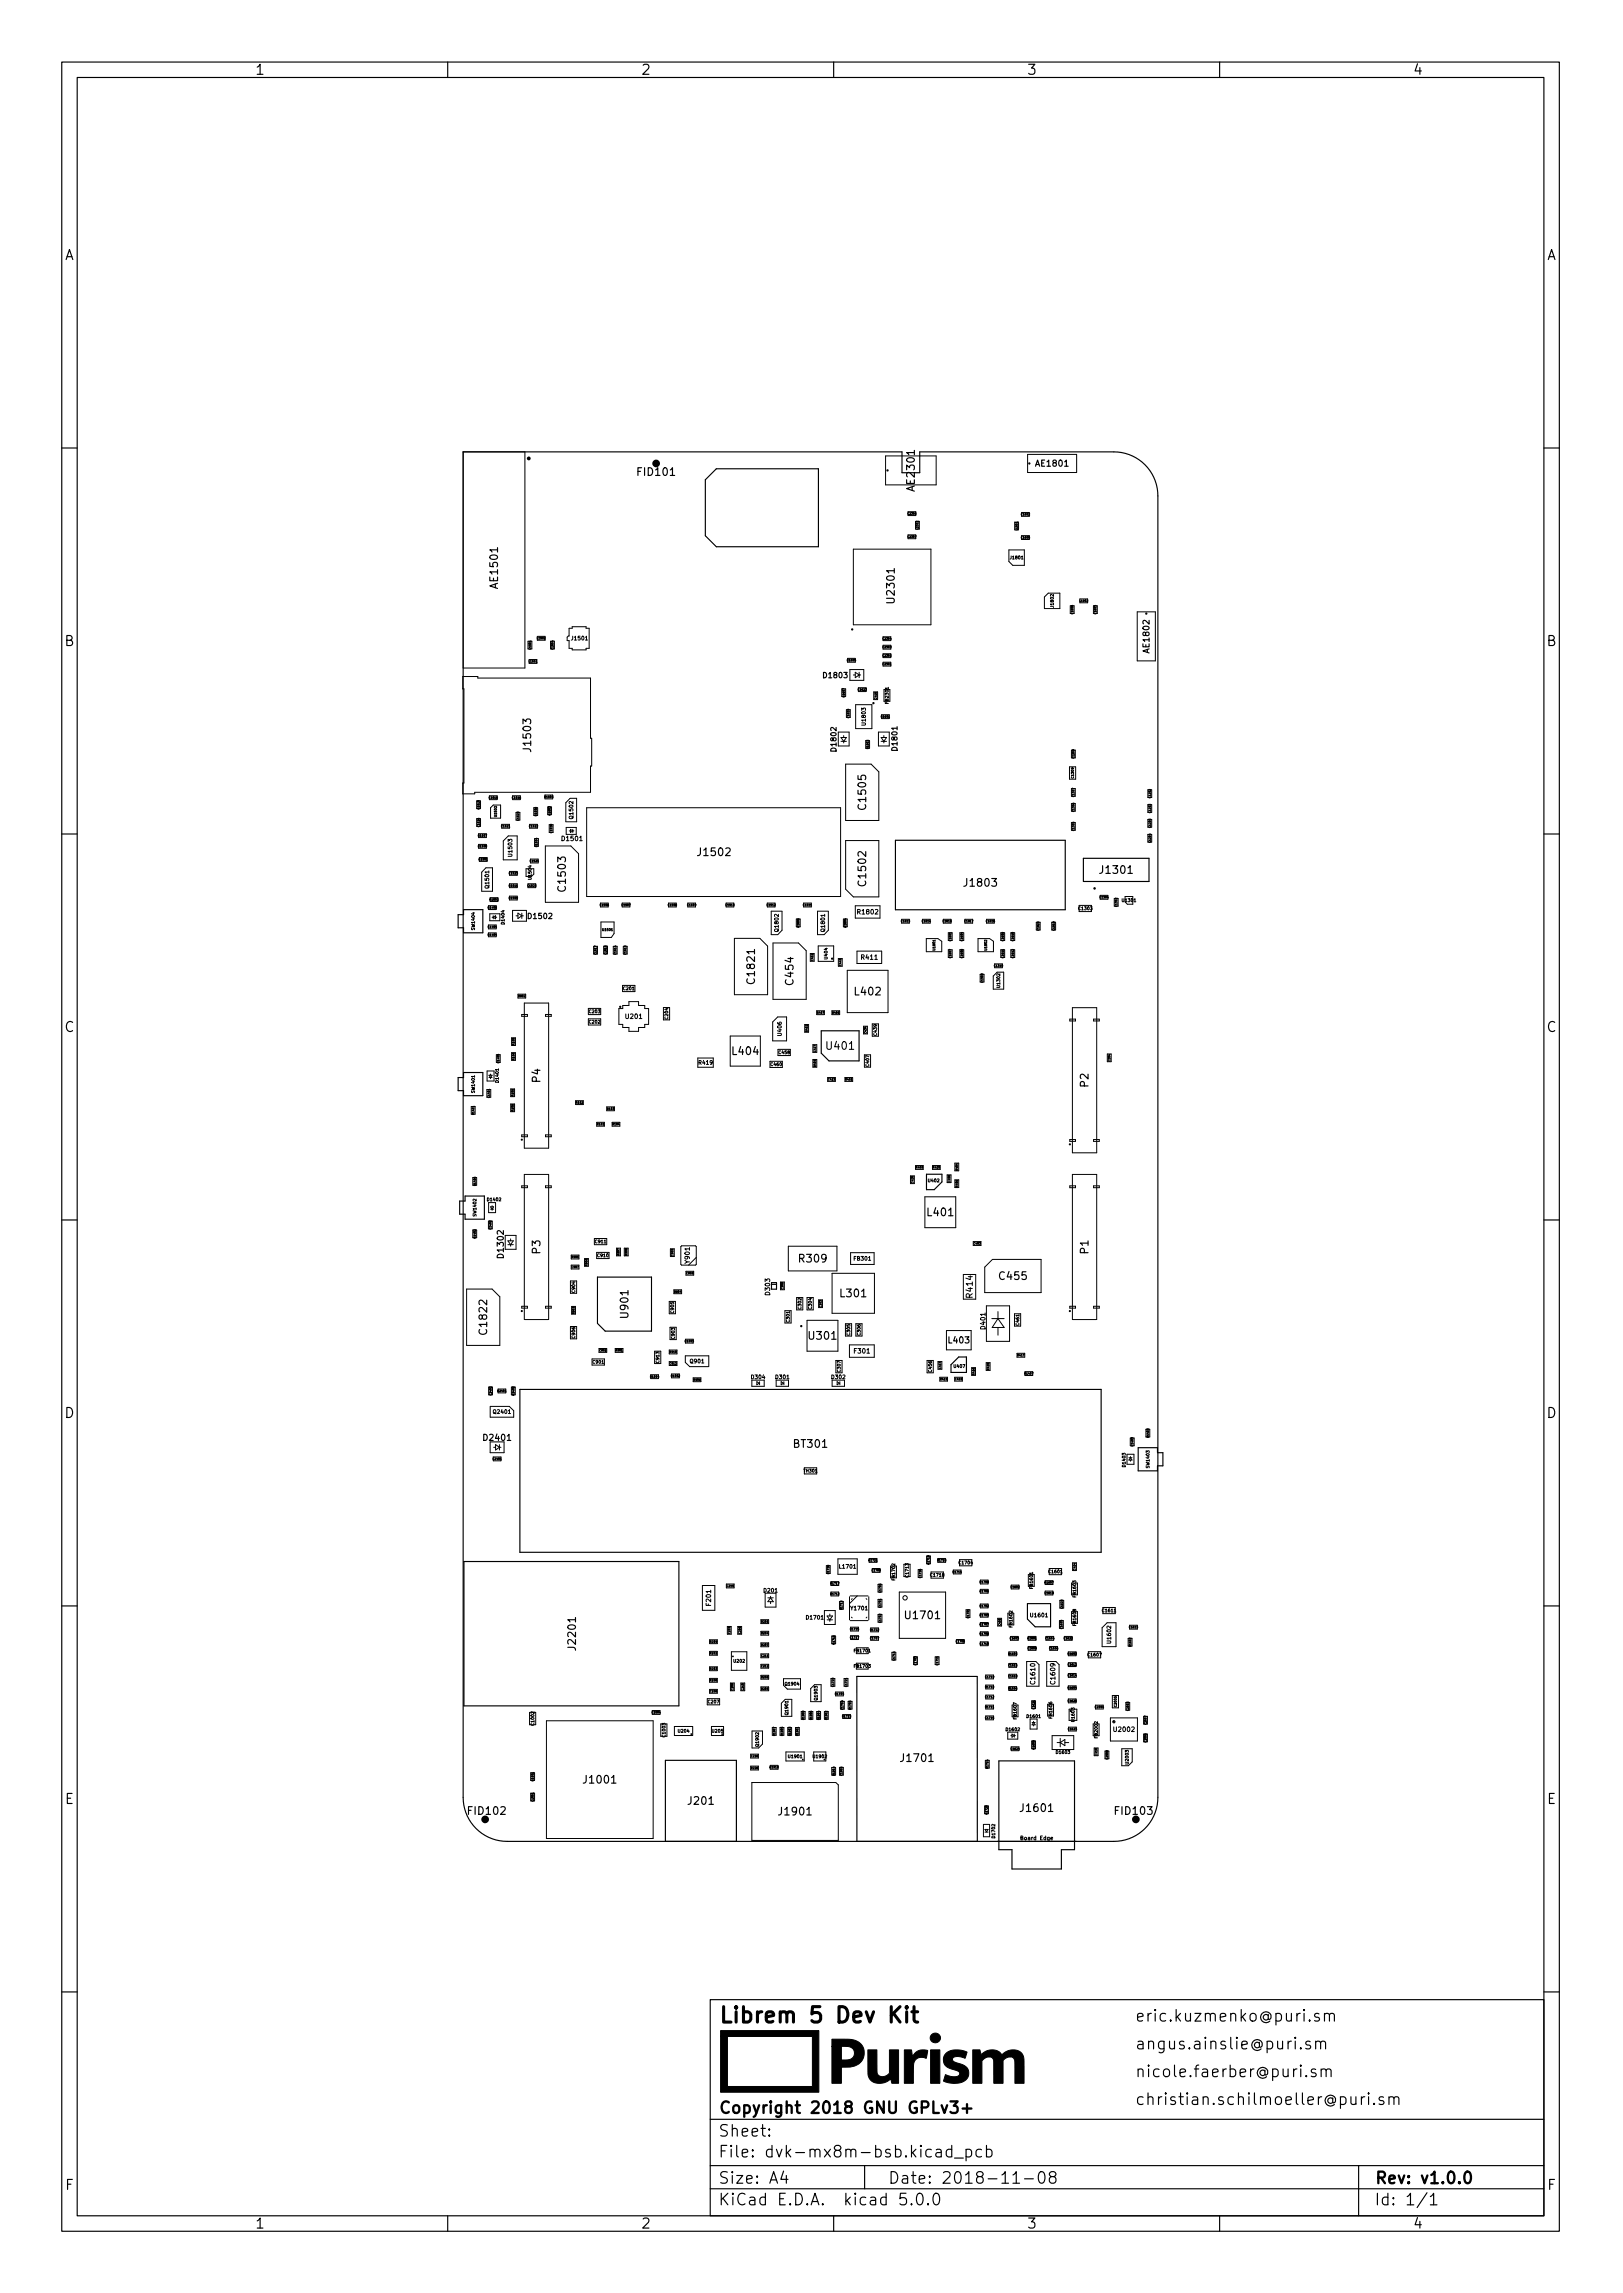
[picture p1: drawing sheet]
<svg xmlns="http://www.w3.org/2000/svg" width="210mm" height="297mm" viewBox="0 0 210 297" stroke-linecap="round" stroke-linejoin="round" font-family="sans-serif">
<defs><g id="words">
<text font-size="2.8" x="93" y="262">Librem 5 Dev Kit</text>
<g font-size="2.1">
<text x="147" y="261.9">eric.kuzmenko@puri.sm</text>
<text x="147" y="269.1">nicole.faerber@puri.sm</text>
<text x="147" y="265.5">angus.ainslie@puri.sm</text>
<text x="93" y="273.8">Copyright 2018 GNU GPLv3+</text>
<text x="147" y="272.7">christian.schilmoeller@puri.sm</text>
<text x="93" y="279.5">File: dvk-mx8m-bsb.kicad_pcb</text>
<text x="93" y="276.8">Sheet:</text>
<text x="93" y="285.7">KiCad E.D.A. kicad 5.0.0</text>
<text x="93" y="282.9">Size: A4</text>
<text x="115" y="282.9">Date: 2018-11-08</text>
<text x="178" y="282.9">Rev: v1.0.0</text>
<text x="178" y="285.7">Id: 1/1</text>
</g>
<g font-size="1.8">
<text x="33" y="9.7">1</text>
<text x="83" y="9.7">2</text>
<text x="133" y="9.7">3</text>
<text x="183" y="9.7">4</text>
<text x="8.3" y="33.7">A</text>
<text x="200.4" y="33.7">A</text>
<text x="8.3" y="83.7">B</text>
<text x="200.4" y="83.7">B</text>
<text x="8.3" y="133.7">C</text>
<text x="200.4" y="133.7">C</text>
<text x="8.3" y="183.7">D</text>
<text x="200.4" y="183.7">D</text>
<text x="8.4" y="233.7">E</text>
<text x="200.4" y="233.7">E</text>
<text x="8.4" y="283.7">F</text>
<text x="200.5" y="283.7">F</text>
<text x="33" y="288.7">1</text>
<text x="83" y="288.7">2</text>
<text x="133" y="288.7">3</text>
<text x="183" y="288.7">4</text>
</g>
<g font-size="1.4">
<text x="82.7" y="61.6">FID101</text>
<text x="118.5" y="63.5" transform="rotate(-90 118.5 63.5)">AE2301</text>
<text x="64.5" y="76.1" transform="rotate(-90 64.5 76.1)">AE1501</text>
<text x="115.9" y="77.9" transform="rotate(-90 115.9 77.9)">U2301</text>
<text x="68.8" y="97.2" transform="rotate(-90 68.8 97.2)">J1503</text>
<text x="112.2" y="104.7" transform="rotate(-90 112.2 104.7)">C1505</text>
<text x="90.6" y="110.9">J1502</text>
<text x="142.7" y="113.2">J1301</text>
<text x="73.3" y="115.3" transform="rotate(-90 73.3 115.3)">C1503</text>
<text x="112.2" y="114.6" transform="rotate(-90 112.2 114.6)">C1502</text>
<text x="125.1" y="114.9">J1803</text>
<text x="97.8" y="127.3" transform="rotate(-90 97.8 127.3)">C1821</text>
<text x="102.8" y="127.5" transform="rotate(-90 102.8 127.5)">C454</text>
<text x="110.8" y="128.9">L402</text>
<text x="95" y="136.7">L404</text>
<text x="107.2" y="136">U401</text>
<text x="70" y="140.2" transform="rotate(-90 70 140.2)">P4</text>
<text x="141" y="140.8" transform="rotate(-90 141 140.8)">P2</text>
<text x="120.2" y="157.5">L401</text>
<text x="70" y="162.4" transform="rotate(-90 70 162.4)">P3</text>
<text x="103.6" y="163.5">R309</text>
<text x="129.6" y="165.8">C455</text>
<text x="141" y="162.4" transform="rotate(-90 141 162.4)">P1</text>
<text x="63.1" y="172.7" transform="rotate(-90 63.1 172.7)">C1822</text>
<text x="81.4" y="170.6" transform="rotate(-90 81.4 170.6)">U901</text>
<text x="104.9" y="173.5">U301</text>
<text x="109" y="168">L301</text>
<text x="102.9" y="187.5">BT301</text>
<text x="117.4" y="209.7">U1701</text>
<text x="74.6" y="213.6" transform="rotate(-90 74.6 213.6)">J2201</text>
<text x="75.8" y="231">J1001</text>
<text x="89.3" y="233.8">J201</text>
<text x="116.9" y="228.2">J1701</text>
<text x="60.8" y="235.1">FID102</text>
<text x="101.1" y="235.2">J1901</text>
<text x="132.4" y="234.7">J1601</text>
<text x="144.6" y="235.1">FID103</text>
</g>
<g font-size="1.1">
<text x="134.3" y="60.4">AE1801</text>
<text x="148.9" y="84.4" transform="rotate(-90 148.9 84.4)">AE1802</text>
<text x="65.3" y="162.8" transform="rotate(-90 65.3 162.8)">D1302</text>
<text x="126" y="168" transform="rotate(-90 126 168)">R414</text>
<text x="122.9" y="174">L403</text>
<text x="62.8" y="186.6">D2401</text>
</g>
<g font-size="1">
<text x="106.8" y="87.8">D1803</text>
<text x="108.4" y="97.2" transform="rotate(-90 108.4 97.2)">D1802</text>
<text x="116.2" y="97.1" transform="rotate(-90 116.2 97.1)">D1801</text>
<text x="68.5" y="119">D1502</text>
</g>
<g font-size=".8">
<text x="72.9" y="108.9">D1501</text>
<text x="111.2" y="118.4">R1802</text>
<text x="111.6" y="124.3">R411</text>
<text x="81.1" y="132">U201</text>
<text x="89.4" y="163.6" transform="rotate(-90 89.4 163.6)">Y901</text>
<text x="99.8" y="167.7" transform="rotate(-90 99.8 167.7)">D303</text>
<text x="127.6" y="172.1" transform="rotate(-90 127.6 172.1)">D401</text>
<text x="110.7" y="175.3">F301</text>
<text x="92.1" y="207.9" transform="rotate(-90 92.1 207.9)">F201</text>
<text x="134.1" y="218.1" transform="rotate(-90 134.1 218.1)">C1610</text>
<text x="136.7" y="218.1" transform="rotate(-90 136.7 218.1)">C1609</text>
<text x="144.4" y="224.3">U2002</text>
</g>
<g font-size=".7">
<text x="74.1" y="82.9">J1501</text>
<text x="112.1" y="93.9" transform="rotate(-90 112.1 93.9)">U1803</text>
<text x="74.3" y="106" transform="rotate(-90 74.3 106)">Q1502</text>
<text x="66.3" y="110.9" transform="rotate(-90 66.3 110.9)">U1503</text>
<text x="63.3" y="115" transform="rotate(-90 63.3 115)">Q1501</text>
<text x="100.9" y="120.6" transform="rotate(-90 100.9 120.6)">Q1802</text>
<text x="106.9" y="120.6" transform="rotate(-90 106.9 120.6)">Q1801</text>
<text x="90.6" y="137.9">R419</text>
<text x="101.2" y="134.1" transform="rotate(-90 101.2 134.1)">U406</text>
<text x="110.7" y="163.3">FB301</text>
<text x="89.4" y="176.6">Q901</text>
<text x="97.4" y="178.6">D304</text>
<text x="100.5" y="178.6">D301</text>
<text x="107.8" y="178.6">D302</text>
<text x="64" y="183.1">Q2401</text>
<text x="108.8" y="203.2">L1701</text>
<text x="99" y="206.3">D201</text>
<text x="104.5" y="209.8">D1701</text>
<text x="110.3" y="208.6">Y1701</text>
<text x="133.6" y="209.5">U1601</text>
<text x="143.9" y="212.8" transform="rotate(-90 143.9 212.8)">U1602</text>
<text x="132.3" y="238.4">Board Edge</text>
</g>
<g font-size=".6">
<text x="130.9" y="72.4">J1801</text>
<text x="136.5" y="78.6" transform="rotate(-90 136.5 78.6)">J1802</text>
<text x="115.1" y="91.1" transform="rotate(-90 115.1 91.1)">FB2301</text>
<text x="68.9" y="113.9" transform="rotate(-90 68.9 113.9)">U1504</text>
<text x="65.3" y="119.7" transform="rotate(-90 65.3 119.7)">D1404</text>
<text x="139.8" y="117.9">C1303</text>
<text x="145.4" y="116.8">U1301</text>
<text x="61.5" y="120.4" transform="rotate(-90 61.5 120.4)">SW1404</text>
<text x="107.2" y="124.2" transform="rotate(-90 107.2 124.2)">U404</text>
<text x="76.4" y="131.2">C203</text>
<text x="80.8" y="128.3">C201</text>
<text x="86.5" y="132" transform="rotate(-90 86.5 132)">C204</text>
<text x="129.5" y="127.9" transform="rotate(-90 129.5 127.9)">U1302</text>
<text x="76.4" y="132.6">C202</text>
<text x="100.9" y="136.5">C458</text>
<text x="113.6" y="134.1" transform="rotate(-90 113.6 134.1)">C439</text>
<text x="61.5" y="141.5" transform="rotate(-90 61.5 141.5)">SW1401</text>
<text x="64.6" y="140.2" transform="rotate(-90 64.6 140.2)">D1401</text>
<text x="99.9" y="138.1">C460</text>
<text x="112.6" y="138.1" transform="rotate(-90 112.6 138.1)">C407</text>
<text x="63.2" y="155.6">D1402</text>
<text x="120.3" y="153.1">U402</text>
<text x="61.7" y="157.5" transform="rotate(-90 61.7 157.5)">SW1402</text>
<text x="77.1" y="161">C911</text>
<text x="74.5" y="167.4" transform="rotate(-90 74.5 167.4)">C904</text>
<text x="77.4" y="162.8">C910</text>
<text x="74.5" y="173.3" transform="rotate(-90 74.5 173.3)">C906</text>
<text x="87.3" y="170.1" transform="rotate(-90 87.3 170.1)">C905</text>
<text x="87.4" y="173.4" transform="rotate(-90 87.4 173.4)">C903</text>
<text x="102.3" y="171.3" transform="rotate(-90 102.3 171.3)">C301</text>
<text x="103.8" y="169.6" transform="rotate(-90 103.8 169.6)">C302</text>
<text x="105.1" y="169.6" transform="rotate(-90 105.1 169.6)">C304</text>
<text x="110.1" y="172.9" transform="rotate(-90 110.1 172.9)">C305</text>
<text x="111.5" y="172.9" transform="rotate(-90 111.5 172.9)">C306</text>
<text x="132" y="171.7" transform="rotate(-90 132 171.7)">C461</text>
<text x="76.8" y="176.6">C901</text>
<text x="85.4" y="176.5" transform="rotate(-90 85.4 176.5)">C913</text>
<text x="108.9" y="177.7" transform="rotate(-90 108.9 177.7)">C307</text>
<text x="120.7" y="177.7" transform="rotate(-90 120.7 177.7)">C456</text>
<text x="123.6" y="177.2">U407</text>
<text x="104.2" y="190.7">TH301</text>
<text x="145.8" y="190" transform="rotate(-90 145.8 190)">D1403</text>
<text x="148.9" y="190.1" transform="rotate(-90 148.9 190.1)">SW1403</text>
<text x="124.3" y="202.6">C1704</text>
<text x="135.9" y="203.8">C1601</text>
<text x="115.9" y="204.6" transform="rotate(-90 115.9 204.6)">FB1702</text>
<text x="117.7" y="204.3" transform="rotate(-90 117.7 204.3)">C1713</text>
<text x="120.6" y="204.2">C1718</text>
<text x="133.8" y="205.7" transform="rotate(-90 133.8 205.7)">FB1601</text>
<text x="139.4" y="206.8" transform="rotate(-90 139.4 206.8)">FB1603</text>
<text x="142.9" y="208.8">C1611</text>
<text x="95.1" y="215.4">U202</text>
<text x="110.7" y="214">FB1701</text>
<text x="131.2" y="210.7" transform="rotate(-90 131.2 210.7)">FB1602</text>
<text x="139.4" y="210.5" transform="rotate(-90 139.4 210.5)">FB1608</text>
<text x="141" y="214.6">C1607</text>
<text x="91.8" y="220.6">C207</text>
<text x="101.8" y="218.3">Q1904</text>
<text x="105.9" y="220.2" transform="rotate(-90 105.9 220.2)">Q1903</text>
<text x="110.7" y="216">FB1703</text>
<text x="69.2" y="223.4" transform="rotate(-90 69.2 223.4)">C1002</text>
<text x="86.2" y="224.9" transform="rotate(-90 86.2 224.9)">C1003</text>
<text x="87.9" y="224.4">U204</text>
<text x="92.3" y="224.4">U205</text>
<text x="98.3" y="226.2" transform="rotate(-90 98.3 226.2)">Q1902</text>
<text x="102.1" y="222.1" transform="rotate(-90 102.1 222.1)">Q1901</text>
<text x="102.2" y="227.7">U1901</text>
<text x="105.4" y="227.7">U1902</text>
<text x="130.4" y="224.2">D1602</text>
<text x="131.7" y="222.6" transform="rotate(-90 131.7 222.6)">FB1607</text>
<text x="133.1" y="222.5">D1601</text>
<text x="136.3" y="222.5" transform="rotate(-90 136.3 222.5)">FB1606</text>
<text x="136.9" y="227.2">D1603</text>
<text x="139.2" y="223" transform="rotate(-90 139.2 223)">U1603</text>
<text x="142.2" y="225.1" transform="rotate(-90 142.2 225.1)">FB2002</text>
<text x="146.2" y="228.5" transform="rotate(-90 146.2 228.5)">U2003</text>
<text x="128.9" y="238" transform="rotate(-90 128.9 238)">D1702</text>
</g>
<g font-size=".4">
<text x="139.1" y="100.8" transform="rotate(-90 139.1 100.8)">C1309</text>
<text x="64.3" y="105.8" transform="rotate(-90 64.3 105.8)">U1502</text>
<text x="78.1" y="120.6">U1501</text>
<text x="121.2" y="123.1" transform="rotate(-90 121.2 123.1)">U1801</text>
<text x="127.8" y="123.1" transform="rotate(-90 127.8 123.1)">U1802</text>
<text x="144.6" y="221.1" transform="rotate(-90 144.6 221.1)">C2005</text>
</g>
<g font-size=".3">
<text x="117.6" y="66.7">C2306</text>
<text x="117.6" y="69.7">C2307</text>
<text x="119" y="68.5" transform="rotate(-90 119 68.5)">L2302</text>
<text x="131.8" y="68.6" transform="rotate(-90 131.8 68.6)">L1801</text>
<text x="132.3" y="66.8">C1802</text>
<text x="132.3" y="69.8">C1805</text>
<text x="139.9" y="78">L1802</text>
<text x="69.6" y="82.8">L1502</text>
<text x="114.4" y="84">C2303</text>
<text x="114.4" y="82.9">C2304</text>
<text x="139" y="79.5" transform="rotate(-90 139 79.5)">C1806</text>
<text x="142" y="79.5" transform="rotate(-90 142 79.5)">C1803</text>
<text x="68.6" y="85.8">L1501</text>
<text x="68.8" y="84.1" transform="rotate(-90 68.8 84.1)">C1501</text>
<text x="71.7" y="84.1" transform="rotate(-90 71.7 84.1)">C1504</text>
<text x="109.8" y="85.7">R1805</text>
<text x="111.2" y="89.5">C1823</text>
<text x="114.4" y="86.2">C2301</text>
<text x="114.4" y="85.1">C2302</text>
<text x="109.4" y="90.2" transform="rotate(-90 109.4 90.2)">R1807</text>
<text x="110" y="92.9" transform="rotate(-90 110 92.9)">C1819</text>
<text x="113.6" y="90.5" transform="rotate(-90 113.6 90.5)">C418</text>
<text x="114.2" y="93">R1801</text>
<text x="112.5" y="96.9" transform="rotate(-90 112.5 96.9)">R1803</text>
<text x="139.2" y="98.2" transform="rotate(-90 139.2 98.2)">C1209</text>
<text x="62.1" y="107.1" transform="rotate(-90 62.1 107.1)">C1526</text>
<text x="62.1" y="104.8" transform="rotate(-90 62.1 104.8)">R1510</text>
<text x="63.4" y="103.5">C1519</text>
<text x="65" y="107.2">C1521</text>
<text x="66.4" y="103.5">C1516</text>
<text x="67.2" y="106.2" transform="rotate(-90 67.2 106.2)">C1520</text>
<text x="68.6" y="107.2">C1522</text>
<text x="69.5" y="105.6" transform="rotate(-90 69.5 105.6)">R1506</text>
<text x="70.6" y="103.4">R1505</text>
<text x="71.3" y="105.5" transform="rotate(-90 71.3 105.5)">R1503</text>
<text x="71.5" y="107.8" transform="rotate(-90 71.5 107.8)">C1518</text>
<text x="139.2" y="107.6" transform="rotate(-90 139.2 107.6)">C1305</text>
<text x="139.2" y="105.1" transform="rotate(-90 139.2 105.1)">C1306</text>
<text x="139.2" y="103.2" transform="rotate(-90 139.2 103.2)">C1307</text>
<text x="149.1" y="107.2" transform="rotate(-90 149.1 107.2)">C1205</text>
<text x="149.1" y="105.2" transform="rotate(-90 149.1 105.2)">C1203</text>
<text x="149.1" y="103.3" transform="rotate(-90 149.1 103.3)">C1202</text>
<text x="62" y="108.4">R1507</text>
<text x="62" y="109.8">R1508</text>
<text x="62.1" y="111.5">R1501</text>
<text x="66" y="113.3">C1523</text>
<text x="68.7" y="111.7">C1524</text>
<text x="69.6" y="109.6" transform="rotate(-90 69.6 109.6)">R1504</text>
<text x="149.1" y="109.1" transform="rotate(-90 149.1 109.1)">C1204</text>
<text x="63.3" y="117.7">R1408</text>
<text x="63.5" y="116.7">R1502</text>
<text x="66" y="116.5">R1509</text>
<text x="66" y="114.9">R1511</text>
<text x="68.4" y="114.9">C1525</text>
<text x="77.8" y="117.4">C1506</text>
<text x="80.6" y="117.4">C1507</text>
<text x="86.6" y="117.4">C1508</text>
<text x="89.1" y="117.4">C1509</text>
<text x="94.1" y="117.4">C1510</text>
<text x="99.4" y="117.4">C1512</text>
<text x="104.1" y="117.4">C1511</text>
<text x="116.8" y="119.5">C1813</text>
<text x="119.5" y="119.5">C1814</text>
<text x="122.2" y="119.5">C1815</text>
<text x="125" y="119.5">C1817</text>
<text x="127.8" y="119.5">C1816</text>
<text x="142.5" y="116.4">C1304</text>
<text x="144.7" y="117.4" transform="rotate(-90 144.7 117.4)">C1302</text>
<text x="63.3" y="121.2">R1404</text>
<text x="63.3" y="120.2">C1404</text>
<text x="77.3" y="123.6" transform="rotate(-90 77.3 123.6)">C1517</text>
<text x="78.6" y="123.6" transform="rotate(-90 78.6 123.6)">C1515</text>
<text x="79.8" y="123.6" transform="rotate(-90 79.8 123.6)">C1514</text>
<text x="81.1" y="123.6" transform="rotate(-90 81.1 123.6)">C1513</text>
<text x="103.5" y="120.1" transform="rotate(-90 103.5 120.1)">R1806</text>
<text x="105.3" y="124.4" transform="rotate(-90 105.3 124.4)">C452</text>
<text x="109" y="125.1" transform="rotate(-90 109 125.1)">C449</text>
<text x="109.6" y="120.1" transform="rotate(-90 109.6 120.1)">R1804</text>
<text x="123.2" y="124" transform="rotate(-90 123.2 124)">C1807</text>
<text x="123.2" y="121.8" transform="rotate(-90 123.2 121.8)">C1801</text>
<text x="124.7" y="124" transform="rotate(-90 124.7 124)">C1808</text>
<text x="124.7" y="121.8" transform="rotate(-90 124.7 121.8)">C1804</text>
<text x="128.8" y="125.2">C1310</text>
<text x="130" y="124" transform="rotate(-90 130 124)">C1811</text>
<text x="130" y="121.8" transform="rotate(-90 130 121.8)">C1809</text>
<text x="131.3" y="124" transform="rotate(-90 131.3 124)">C1812</text>
<text x="131.3" y="121.8" transform="rotate(-90 131.3 121.8)">C1810</text>
<text x="134.6" y="120.5" transform="rotate(-90 134.6 120.5)">C1820</text>
<text x="136.6" y="120.5" transform="rotate(-90 136.6 120.5)">C1818</text>
<text x="67.2" y="129.2">R902</text>
<text x="105.9" y="131.3">R407</text>
<text x="107.9" y="131.3">R406</text>
<text x="127.4" y="127.2" transform="rotate(-90 127.4 127.2)">C1308</text>
<text x="64.7" y="137.6" transform="rotate(-90 64.7 137.6)">R1405</text>
<text x="66.7" y="137.3" transform="rotate(-90 66.7 137.3)">R106</text>
<text x="66.7" y="135.4" transform="rotate(-90 66.7 135.4)">R105</text>
<text x="104.6" y="133.6" transform="rotate(-90 104.6 133.6)">R402</text>
<text x="105.7" y="136.2" transform="rotate(-90 105.7 136.2)">C427</text>
<text x="112.2" y="133.9" transform="rotate(-90 112.2 133.9)">C434</text>
<text x="143.8" y="137.5" transform="rotate(-90 143.8 137.5)">C104</text>
<text x="63.4" y="142.1" transform="rotate(-90 63.4 142.1)">C1401</text>
<text x="66.5" y="143.9" transform="rotate(-90 66.5 143.9)">R108</text>
<text x="66.5" y="142" transform="rotate(-90 66.5 142)">R109</text>
<text x="74.6" y="143">R102</text>
<text x="78.7" y="143.8">R103</text>
<text x="105.7" y="138.2" transform="rotate(-90 105.7 138.2)">R405</text>
<text x="107.3" y="140">C423</text>
<text x="109.5" y="140">R401</text>
<text x="61.4" y="144.3" transform="rotate(-90 61.4 144.3)">R1401</text>
<text x="77.4" y="145.8">R101</text>
<text x="79.4" y="145.8">R104</text>
<text x="61.6" y="153.5" transform="rotate(-90 61.6 153.5)">R1406</text>
<text x="118.3" y="153.2" transform="rotate(-90 118.3 153.2)">C416</text>
<text x="118.7" y="151.4">R409</text>
<text x="120.9" y="151.4">R410</text>
<text x="123.1" y="153.1" transform="rotate(-90 123.1 153.1)">C408</text>
<text x="124.1" y="153.8" transform="rotate(-90 124.1 153.8)">R408</text>
<text x="124.1" y="151.6" transform="rotate(-90 124.1 151.6)">R404</text>
<text x="61.6" y="160.3" transform="rotate(-90 61.6 160.3)">R1402</text>
<text x="63.7" y="159.2" transform="rotate(-90 63.7 159.2)">C1402</text>
<text x="126.2" y="161.2">C453</text>
<text x="74.1" y="163">R905</text>
<text x="74.1" y="164.3">C907</text>
<text x="76.1" y="164" transform="rotate(-90 76.1 164)">R906</text>
<text x="80.3" y="162.6" transform="rotate(-90 80.3 162.6)">R907</text>
<text x="81.3" y="162.6" transform="rotate(-90 81.3 162.6)">R908</text>
<text x="87.2" y="162.7" transform="rotate(-90 87.2 162.7)">C909</text>
<text x="87.4" y="167.5">R904</text>
<text x="88.9" y="165.1">C908</text>
<text x="101.5" y="167" transform="rotate(-90 101.5 167)">C309</text>
<text x="74.4" y="170.2" transform="rotate(-90 74.4 170.2)">R903</text>
<text x="88.8" y="173.9">R1003</text>
<text x="106.4" y="169.3" transform="rotate(-90 106.4 169.3)">C303</text>
<text x="77.7" y="175.1">C902</text>
<text x="79.8" y="175.1">R901</text>
<text x="84.3" y="178.5">R1004</text>
<text x="86.8" y="175.3">R910</text>
<text x="86.8" y="176.8">C912</text>
<text x="87" y="178.4">R1002</text>
<text x="89.9" y="178.9">R909</text>
<text x="121.8" y="178.8">R415</text>
<text x="121.9" y="177.3" transform="rotate(-90 121.9 177.3)">C457</text>
<text x="123.8" y="178.8">C459</text>
<text x="126.2" y="178.1" transform="rotate(-90 126.2 178.1)">R416</text>
<text x="128.1" y="177.4" transform="rotate(-90 128.1 177.4)">R418</text>
<text x="131.8" y="175.7">R417</text>
<text x="132.8" y="178.1">R1407</text>
<text x="63.7" y="180.7" transform="rotate(-90 63.7 180.7)">C2402</text>
<text x="64.5" y="180.3">R2401</text>
<text x="66.6" y="180.7" transform="rotate(-90 66.6 180.7)">R2402</text>
<text x="63.9" y="189.1">C2401</text>
<text x="146.8" y="187.3" transform="rotate(-90 146.8 187.3)">C1403</text>
<text x="148.8" y="186.2" transform="rotate(-90 148.8 186.2)">R1403</text>
<text x="107.4" y="203.8" transform="rotate(-90 107.4 203.8)">R1718</text>
<text x="112.6" y="202.3">R1721</text>
<text x="113" y="203.6">C1708</text>
<text x="120.4" y="202.6" transform="rotate(-90 120.4 202.6)">R1719</text>
<text x="121.5" y="202.3">R1720</text>
<text x="123.5" y="203.8">R1714</text>
<text x="139.3" y="203.4" transform="rotate(-90 139.3 203.4)">C414</text>
<text x="94.2" y="205.6">C215</text>
<text x="107.6" y="206.6">R1712</text>
<text x="107.6" y="205.3">R1717</text>
<text x="109.1" y="208.5" transform="rotate(-90 109.1 208.5)">R1713</text>
<text x="114.1" y="208.2" transform="rotate(-90 114.1 208.2)">C1701</text>
<text x="114.1" y="206.2" transform="rotate(-90 114.1 206.2)">C1706</text>
<text x="119.3" y="204.3" transform="rotate(-90 119.3 204.3)">C1716</text>
<text x="125.5" y="209.5" transform="rotate(-90 125.5 209.5)">R1701</text>
<text x="127" y="208.2">R1702</text>
<text x="127" y="209.4">R1703</text>
<text x="127" y="206.3">R1706</text>
<text x="127" y="205.1">R1708</text>
<text x="131" y="205.7">C1602</text>
<text x="135.4" y="205.1">R1607</text>
<text x="135.4" y="206.5">C1619</text>
<text x="137.7" y="208.3" transform="rotate(-90 137.7 208.3)">C1620</text>
<text x="92" y="214.3">R202</text>
<text x="92" y="212.8">R209</text>
<text x="94.6" y="211.6" transform="rotate(-90 94.6 211.6)">C205</text>
<text x="96" y="211.6" transform="rotate(-90 96 211.6)">C206</text>
<text x="98.7" y="210.2">R201</text>
<text x="98.7" y="211.7">R204</text>
<text x="98.7" y="213.2">R207</text>
<text x="98.7" y="214.6">C211</text>
<text x="98.7" y="216">C212</text>
<text x="108.1" y="212.9" transform="rotate(-90 108.1 212.9)">R1716</text>
<text x="110.2" y="211.2">R1715</text>
<text x="110.2" y="212.3">C1717</text>
<text x="112.8" y="212.4">C1707</text>
<text x="112.8" y="211.3">R1722</text>
<text x="114.1" y="210.1" transform="rotate(-90 114.1 210.1)">C1702</text>
<text x="115.9" y="215" transform="rotate(-90 115.9 215)">C1714</text>
<text x="118.7" y="215.6" transform="rotate(-90 118.7 215.6)">C1703</text>
<text x="121.5" y="215.6" transform="rotate(-90 121.5 215.6)">C1711</text>
<text x="123.9" y="212.8">C1705</text>
<text x="127" y="210.6">R1707</text>
<text x="127" y="211.8">R1709</text>
<text x="127" y="213.1">C1710</text>
<text x="129.6" y="210.6" transform="rotate(-90 129.6 210.6)">C406</text>
<text x="130.7" y="214.4">R1605</text>
<text x="130.7" y="215.9">C1615</text>
<text x="130.9" y="212.4">C1603</text>
<text x="133.2" y="212.4">R1601</text>
<text x="133.2" y="213.7">C1608</text>
<text x="135.5" y="212.4">C1604</text>
<text x="136" y="213.7">C1606</text>
<text x="137.6" y="210.9" transform="rotate(-90 137.6 210.9)">C1605</text>
<text x="137.9" y="212.4">C1622</text>
<text x="138.4" y="214.4">R1603</text>
<text x="138.4" y="215.8">C1612</text>
<text x="146.3" y="210.9">C1613</text>
<text x="146.5" y="213.2" transform="rotate(-90 146.5 213.2)">R1602</text>
<text x="84.5" y="222">C1004</text>
<text x="92" y="216.3">R203</text>
<text x="92" y="217.8">R208</text>
<text x="92" y="219.2">C208</text>
<text x="95" y="218.9" transform="rotate(-90 95 218.9)">C209</text>
<text x="96.4" y="218.9" transform="rotate(-90 96.4 218.9)">C210</text>
<text x="98.7" y="218.9">R205</text>
<text x="98.7" y="217.4">R206</text>
<text x="108" y="218.4" transform="rotate(-90 108 218.4)">C1720</text>
<text x="108.2" y="219.6">R1704</text>
<text x="109.2" y="221.4" transform="rotate(-90 109.2 221.4)">C1709</text>
<text x="109.7" y="218.4" transform="rotate(-90 109.7 218.4)">C1721</text>
<text x="110.2" y="221.4" transform="rotate(-90 110.2 221.4)">R1705</text>
<text x="127.7" y="218.7">R1710</text>
<text x="127.7" y="221.3">R1711</text>
<text x="127.7" y="220">C1712</text>
<text x="127.7" y="217.4">C1719</text>
<text x="130.7" y="218.9">R1606</text>
<text x="130.7" y="217.3">C1618</text>
<text x="134" y="221.3" transform="rotate(-90 134 221.3)">C1621</text>
<text x="138.4" y="218.8">R1604</text>
<text x="138.4" y="217.2">C1614</text>
<text x="138.4" y="220.5">C1625</text>
<text x="141.9" y="221.3">C2004</text>
<text x="146.2" y="221.5" transform="rotate(-90 146.2 221.5)">C2003</text>
<text x="97.3" y="227.6">C216</text>
<text x="100.4" y="224.8" transform="rotate(-90 100.4 224.8)">R1907</text>
<text x="101.4" y="224.8" transform="rotate(-90 101.4 224.8)">R1905</text>
<text x="102.4" y="224.8" transform="rotate(-90 102.4 224.8)">R1903</text>
<text x="103.4" y="224.8" transform="rotate(-90 103.4 224.8)">R1901</text>
<text x="104.2" y="222.7" transform="rotate(-90 104.2 222.7)">R1908</text>
<text x="105.2" y="222.7" transform="rotate(-90 105.2 222.7)">R1906</text>
<text x="106.2" y="222.7" transform="rotate(-90 106.2 222.7)">R1904</text>
<text x="107.2" y="222.7" transform="rotate(-90 107.2 222.7)">R1902</text>
<text x="109.2" y="222.5">R1723</text>
<text x="127.7" y="222.7">C1715</text>
<text x="131" y="226.7">C1624</text>
<text x="134" y="226.5" transform="rotate(-90 134 226.5)">R1608</text>
<text x="138.4" y="224.1">C1623</text>
<text x="142.1" y="227.4" transform="rotate(-90 142.1 227.4)">C410</text>
<text x="143.5" y="227.8" transform="rotate(-90 143.5 227.8)">C2008</text>
<text x="148.5" y="225.6" transform="rotate(-90 148.5 225.6)">C2006</text>
<text x="148.5" y="223.3" transform="rotate(-90 148.5 223.3)">C2007</text>
<text x="69.1" y="233.3" transform="rotate(-90 69.1 233.3)">C1001</text>
<text x="69.1" y="230.7" transform="rotate(-90 69.1 230.7)">R1001</text>
<text x="97.3" y="229.2">R226</text>
<text x="99.8" y="229.1">R1910</text>
<text x="108.1" y="230" transform="rotate(-90 108.1 230)">R1914</text>
<text x="109.1" y="230" transform="rotate(-90 109.1 230)">C1905</text>
<text x="128" y="229" transform="rotate(-90 128 229)">R1724</text>
<text x="127.9" y="235" transform="rotate(-90 127.9 235)">R1725</text>
</g>
</g></defs>
<g fill="none" stroke="#000" stroke-width=".15">
<path d="M8 8h194v281h-194zM10 10h190v277h-190zM58 8v2M108 8v2M158 8v2M8 58h2M60 58.5h56.8v2.7h2.3v-2.7h25.2a5.7 5.7 0 0 1 5.7 5.7v168.6a5.7 5.7 0 0 1-5.7 5.7h-78.6a5.7 5.7 0 0 1-5.7-5.7zM200 58h2M92.8 60.7h13.2v10.1h-13.2l-1.4-1.4v-7.2zM8 108h2M59.3 118.5h.7v-.7h2.6v3h-2.6v-.6h-.7zM116 108.9h22v9h-22z"/>
<path d="M140.3 111.2h8.6v3h-8.6zM200 108h2M59.3 139.6h.7v-.7h2.6v3h-2.6v-.6h-.7zM106.4 133.5h4.9v3.9h-3.9l-1-1zM8 158h2M59.6 155.6h.7v-.7h2.4v3h-2.4v-.6h-.7zM120 152.1h2v1l-1 1h-1zM200 158h2M67.3 180h75.3v21.1h-75.3zM77.4 165.4h7v7h-6l-1-1zM99.9 166.2h.7v.8h-.7M99.9 166.4h.7"/>
<path d="M124.2 175.8h1v2h-2v-1zM147.5 187.5h2.4v.7h.7v1.7h-.7v.6h-2.4zM8 208h2M60.1 202.3h27.9v18.7h-27.9zM126.6 217.2h-15.6v21.3M126.6 217.2v21.3M133.1 207.7h3v3h-2l-1-1zM200 208h2M86.2 238.5v-10.5h9.2v10.5M129.4 228.1h9.8v11.5h-1.7v2.5h-6.4v-2.5h-1.7zM8 258h2M92 259h108v28h-108z"/>
<path d="M200 258h2M92 274.5h108M99.7 276.6v.1l-.1-.1h.1v.1M99.7 275.8v.1h-.1l.1-.1v.1M121.3 278.5l.1-.1 .5 .1v.9M121.9 278.8h-.5a.29 .29 0 0 0-.2 .3 .29 .29 0 0 0 .2 .3l.5-.1M123.3 278.5l-.4-.1-.3 .3v.4l.1 .2 .2 .1 .4-.1M123.3 277.9v1.5M123.7 279.6h1.1M125.2 278.5l.4-.1 .3 .3v.4l-.2 .2-.1 .1-.4-.1M125.2 278.4v1.5M127.2 278.5l-.5-.1-.3 .3v.4l.2 .2 .1 .1 .5-.1"/>
<path d="M127.8 278.5l.4-.1 .3 .3v.4l-.1 .2-.2 .1-.4-.1M127.8 277.9v1.5M169.2 268.9h.1l-.1 .1v-.1v.1M169.7 264.5l-.3-.1-.2 .2v.2l.5 .2 .1 .1-.1 .2-.1 .1-.4-.1M170.4 268.1l-.3-.1-.2 .2v.2l.5 .2 .1 .1-.1 .2-.1 .1-.4-.1M170.4 264.6a.37 .37 0 0 1 .7 0v.8M170.4 264.4v1M170.9 260.9l-.4-.1-.2 .2 .1 .2 .5 .2v.1v.2l-.2 .1-.4-.1M171.1 264.6l.2-.2 .4 .1v.9M171.2 268.2a.37 .37 0 0 1 .6 0v.8M171.2 268v1M171.6 261a.37 .37 0 0 1 .6 0v.8"/>
<path d="M171.6 260.8v1M171.8 268.2l.2-.2 .4 .1v.9M172.2 261l.2-.2 .4 .1 .1 .9M176.4 271.6v1M176.8 271.6a.38 .38 0 0 0-.4 .3M177.3 271.1l-.1 .1 .1 .1 .1-.1-.1-.1v.2M177.3 271.6v1M178 272.5h.1l-.1 .1-.1-.1h.1v.1M179.2 271.7l-.3-.1-.2 .2v.2l.5 .2 .1 .1-.1 .2-.1 .1-.4-.1M179.9 271.8a.37 .37 0 0 1 .7 0v.8M179.9 271.6v1M180.6 271.8l.2-.2 .4 .1v.9"/>
<path d="M58 287v2M92 283.5h108M92 280.5h108M101.5 281.2l-.3 1.1h.9M101.9 281.8v1M108 287v2M112 280.5v3M117.4 284.1h-.7l-.1 .7 .2-.1 .5 .1 .1 .2v.5l-.2 .1h-.4l-.2-.1M118.1 285.5h.1l-.1 .1-.1-.1h.1v.1M118.9 284.2a.36 .36 0 0 1 .6 .2 .77 .77 0 0 1-.4 1.2 1 1 0 0 1-.2-1.4zM120.2 285.5h.1l-.1 .1v-.1v.1M121 284.3a.36 .36 0 0 1 .4-.2 .36 .36 0 0 1 .3 .3 .77 .77 0 0 1-.5 1.2 .91 .91 0 0 1-.2-1.3z"/>
<path d="M131.2 282.8h.9M132.7 282.2h1.2M134.7 281.5a.36 .36 0 0 1 .3-.2 .36 .36 0 0 1 .3 .3 .77 .77 0 0 1-.4 1.2 .91 .91 0 0 1-.2-1.3zM136.2 282l-.1-.1a.31 .31 0 0 1-.2-.3 .31 .31 0 0 1 .3-.3l.5 .1a.31 .31 0 0 1 .1 .3 .31 .31 0 0 1-.3 .3h-.3l-.3 .2 .1 .5 .2 .1h.3l.3-.3-.1-.4-.2-.1M158 287v2M176 280.5v6.5M184.9 284l-1.3 2M185.3 284.5l.4-.4v1.5M185.3 285.6h.9"/>
<circle cx="115" cy="60.9" r=".07"/>
<circle cx="133.4" cy="60" r=".07"/>
<circle cx="148.5" cy="79.5" r=".08"/>
<circle cx="110.4" cy="81.5" r=".08"/>
<circle cx="113.1" cy="91.1" r=".08"/>
<circle cx="141.8" cy="115.1" r=".09"/>
<circle cx="80.3" cy="130.4" r=".08"/>
<circle cx="107.8" cy="124.2" r=".08"/>
<circle cx="103.8" cy="171.8" r=".07"/>
</g>
<path d="M122 272.7l.3 1 .4-1M123.1 272.2h1l-.5 .6a.41 .41 0 0 1 .5 .3v.3l-.2 .2-.6 .1-.2-.1M124.7 273.1h1.1M125.3 272.6v1.1M189.8 281.5a.36 .36 0 0 1 .4-.2 .36 .36 0 0 1 .3 .3 .77 .77 0 0 1-.4 1.2 .91 .91 0 0 1-.3-1.3z" fill="none" stroke="#000" stroke-width=".3"/>
<path d="M116.6 259.9l-1.1 1.2M117.5 259.9l-.1 .1 .1 .1 .1-.1-.1-.1v.2M118.4 259.9v1.8l.1 .1 .4 .1M115.7 260.8l.9 1.1M117.5 260.6v1.3M118.1 260.6h.8" fill="none" stroke="#000" stroke-width=".4"/>
<g fill="#000" stroke="#000" stroke-width=".13">
<path d="M93.4 263h12.7v8h-12.7v-7.2h.8v6.5h11v-6.5h-11.8zM107.8 264.2h1.8a1.96 1.96 0 0 1 2.4 1.6l-.1 .3a1.71 1.71 0 0 1-1.2 1.5l-.5 .2h-1.2v2.1h-1.2v-4.8h1.2v1.8h.4a.98 .98 0 0 0 1-.4 .98 .98 0 0 0 .1-1.1l-.6-.3h-2.1zM112.4 265.5h1.2v2.6a.84 .84 0 0 0 .6 .9 .84 .84 0 0 0 1-.4v-3.1h1.2v4.4h-.9l-.1-.6-.8 .5a1.55 1.55 0 0 1-2.1-1zM117.2 265.5h.5a.22 .22 0 0 1 .3 0 .22 .22 0 0 1 .1 .2l.1 .7a1.5 1.5 0 0 1 2-.7l-.2 .9a1.14 1.14 0 0 0-1.3 .1 1.14 1.14 0 0 0-.4 1.2v2h-1.1zM120.6 265.5h1.2v4.4h-1.2zM122.5 266a2.79 2.79 0 0 1 2.6-.2l.2 .1-.3 .7-.3-.1a1.45 1.45 0 0 0-1.3 .1 .52 .52 0 0 0 .6 .6l.6 .2a1.23 1.23 0 0 1 .9 1.4 1.23 1.23 0 0 1-1.3 1l-.7 .1-1.1-.2a.22 .22 0 0 1-.2-.2 .22 .22 0 0 1 .1-.2l.1-.3a.21 .21 0 0 1 .1-.2 .21 .21 0 0 1 .3 .1l.4 .1a.92 .92 0 0 0 1.1-.2 .57 .57 0 0 0-.6-.6l-.3-.1a1.22 1.22 0 0 1-1.1-.8 1.22 1.22 0 0 1 .2-1.3zM126 265.5h.9l.2 .6a1.85 1.85 0 0 1 2.7 0l.5-.3 .5-.2a1.4 1.4 0 0 1 1.9 1.7v2.6h-1.2v-2.4a.88 .88 0 0 0-.4-1h-.5l-.7 .4v3h-1.2v-3.1a.82 .82 0 0 0-1.4 .1l-.1 .1v2.9h-1.2z"/>
<circle cx="121.2" cy="264" r=".66"/>
</g>
<g fill="none" stroke="#000" stroke-width=".13">
<path d="M60 58.5h8v28h-8zM114.7 59.1h6.6v3.7h-6.6zM133.1 58.9h6.4v2.3h-6.4zM110.5 71.1h10.1v9.8h-10.1zM117.6 66.3h1M117.6 66.8h1M117.6 69.3h1M117.6 69.8h1M118.6 67.5h.5v1h-.5zM130.7 71.2h2v2h-1.5l-.5-.5zM131.5 67.6h.4v1h-.4zM132.3 66.4h1"/>
<path d="M132.3 66.9h1M132.3 69.4h1M132.3 69.9h1M135.3 77.3l.5-.5h1.5v2h-2zM138.6 78.5v1M139.2 78.5v1M139.9 77.6h1v.5h-1zM141.6 78.5v1M142.2 78.5v1M147.3 79.3h2.4v6.3h-2.4zM60 87.6h1.9v.2h14.6v7.8h.2v3.6h-.2v3.4h-15v.2h-1.5v-1.4h.1v-12.2h-.1zM68.4 83.1v1"/>
<path d="M68.6 85.4h1v.5h-1zM68.9 83.1v1M69.6 82.4h1v.5h-1zM71.3 83.1v1M71.8 83.1v1M73.7 81.4h.4v-.2h1.8v.2h.4v2.6h-.4v.2h-1.8v-.2h-.4v-1h-.2v-.5l.2-.1zM108.6 94.8h1.4v1.8h-1.4zM108.9 96h.8M108.9 95.5h.8l-.4 .5zM109.1 89.2h.4v1h-.4zM109.3 95.3v.2M109.3 96v.2"/>
<path d="M109.5 99h3.3l1 1v6.3h-4.3zM109.7 91.9v1M109.8 85.3h1v.5h-1zM110.1 86.7h1.8v1.4h-1.8zM110.1 91.9v1M110.5 87.4h.3M110.8 87.1l.5 .3-.5 .4zM110.8 91.3h2.1v3.1h-2.1zM111.2 89.1h1M111.2 89.6h1M111.3 87.1v.7M111.3 87.4h.2"/>
<path d="M112.1 95.9h.6v1h-.6zM113.2 89.6v1M113.7 89.6v1M113.8 94.8h1.4v1.8h-1.4zM114.1 96h.7M114.1 95.5h.7l-.3 .5zM114.2 92.6h1v.5h-1zM114.4 83h1M114.4 85.8h1M114.4 86.3h1M114.4 84.7h1M114.4 85.2h1"/>
<path d="M114.4 84.1h1M114.4 83.6h1M114.4 82.5h1M114.5 95.3v.2M114.5 96v.2M114.5 89.3v1.5M115.3 89.3v1.5M138.5 99.3h.8v1.6h-.8zM138.8 97.2v1M139.3 97.2v1M61.7 103.8h.6v1h-.6zM61.7 106.1v1"/>
<path d="M62 108h1v.5h-1zM62 109.4h1v.5h-1zM62.1 111.1h1v.5h-1zM62.3 106.1v1M62.4 115.4v-2.4l.6-.6h.8v3.1h-1.4M63.3 117.3h1v.5h-1zM63.3 119.8h1M63.4 103.6h1M63.4 103.1h1M63.4 118.4h1.3v.9h-1.3zM63.5 116.3h1v.5h-1zM63.7 118.8h.2"/>
<path d="M63.9 118.6v.4M63.9 118.8l.3-.2v.4zM63.9 104.3h1v1.7h-1.3v-1.4zM64.2 118.8h.1M65 106.8h1M65 107.3h1M65.9 108.3h1.1v3.1h-1.8v-2.5zM66 114.5h1v.5h-1zM66 116.1h1v.5h-1zM66 112.9h1M66 113.4h1M66.4 117.9h1.8v1.4h-1.8z"/>
<path d="M66.4 103.6h1M66.4 103.1h1M66.9 118.6h.2M66.9 105.2v1M67.1 118.3l.5 .3-.5 .4zM67.3 105.2v1M67.6 118.3v.7M67.6 118.6h.2M68.1 112.5h1v.7l-.2 .3h-.8zM68.4 114.5h1M68.4 115h1M68.6 106.8h1"/>
<path d="M68.6 107.3h1M68.7 111.8h1M68.7 111.3h1M69.1 104.6h.6v1h-.6zM69.3 108.6h.4v1h-.4zM70.6 103h1v.5h-1zM70.7 109.6h3.3l1 1v6.3h-4.3zM71 104.5h.4v1h-.4zM71.1 106.8v1M71.7 106.8v1M73.3 106.4v-2.4l.5-.6h.9v3.1h-1.4M73.4 108.1v-.9h1.3v.9"/>
<path d="M73.7 107.6h.2M73.9 107.4l.3 .2-.3 .2zM74.2 107.4v.4M74.2 107.6h.2M76 104.6h32.9v11.5h-32.9zM77.8 117h1M77.8 117.5h1M77.8 119.4h1.8v1.5l-.4 .5h-1.4zM80.6 117h1M80.6 117.5h1M86.6 117h1M86.6 117.5h1"/>
<path d="M89.1 117h1M89.1 117.5h1M94.1 117h1M94.1 117.5h1M99.4 117h1M99.4 117.5h1M99.9 118h1.4v2.5l-.5 .6h-.9zM103.2 119.1h.5v1h-.5zM104.1 117h1M104.1 117.5h1M105.9 118h1.4v2.5l-.5 .6h-.9zM109.3 119.1h.5v1h-.5z"/>
<path d="M109.5 108.9h4.3v7.3h-3.3l-1-1zM110.8 117.3h3.2v1.6h-3.2zM116.8 119.6h1M116.8 119.1h1M119.5 119.6h1M119.5 119.1h1M122.2 119.6h1M122.2 119.1h1M125 119.6h1M125 119.1h1M127.8 119.6h1M127.8 119.1h1"/>
<path d="M134.2 119.5v1M134.8 119.5v1M136.2 119.5v1M136.8 119.5v1M138.8 102.2v1M138.8 104.1v1M138.8 106.6v1M139.3 102.2v1M139.3 104.1v1M139.3 106.6v1M139.8 117.3h1.6M139.8 118.1h1.6"/>
<path d="M142.5 116h1M142.5 116.5h1M144.3 116.4v1M144.9 116.4v1M145.8 116.1h1v1h-.8l-.2-.3zM148.7 102.3v1M148.7 104.2v1M148.7 106.2v1M148.7 108.1v1M149.2 102.3v1M149.2 104.2v1M149.2 106.2v1"/>
<path d="M149.2 108.1v1M63.1 138.7h.9v1.3h-.9zM63.3 120.8h1v.5h-1zM63.3 120.3h1M63.3 139.6h.4M63.3 139.3h.4l-.1 .3zM63.6 139.1v.2M63.6 139.6v.1M64.3 136.6h.5v1h-.5zM66.3 134.4h.5v1h-.5zM66.3 136.4h.5v1h-.5zM67.1 128.8h1v.5h-1z"/>
<path d="M67.6 131.4h.7v.3h-.7zM67.9 129.9h3.2v18.8h-3.2zM70.7 131.4h.7v.3h-.7zM76.2 131.4h1.6M76.2 132.8h1.6M76.2 132h1.6M76.2 130.6h1.6M76.9 122.6v1M77.4 122.6v1M78.2 122.6v1M78.7 122.6v1M79.4 122.6v1"/>
<path d="M80 122.6v1M80.2 130.7h.5v-.4h.8v-.5h1.2v.5h.8v.4h.5v2h-.5v.4h-.8v.5h-1.2v-.5h-.8v-.4h-.5zM80.7 127.7h1.6v.8h-1.6M80.7 122.6v1M81.3 122.6v1M85.9 130.5v1.6M86.7 130.5v1.6M90.4 137.1h2v1.2h-2zM94.6 134.2h3.9v3.9h-3.9zM95.1 121.6h3.3l1 1v6.3h-4.3zM99.8 138.3h1.6M99.8 137.5h1.6"/>
<path d="M100.1 132.4l.7-.7h1.1v3.1h-1.8zM100.1 122.2h3.3l1 1v6.3h-4.3zM100.8 135.9h1.6M100.8 136.7h1.6M104.2 132.7h.6v1h-.6zM105 123.5v1M105.3 137.2h.5v1h-.5zM105.3 135.3v1M105.5 123.5v1M105.8 130.9h1v.5h-1zM105.8 135.3v1M106 122.5h2v2h-2z"/>
<path d="M107.2 139.6h1M107.8 130.9h1v.5h-1zM108.6 124.2v1M109.1 124.2v1M109.5 139.6h1v.5h-1zM109.8 125.7h5.2v5.5h-5.2zM111 123.2h3.2v1.6h-3.2zM111.9 132.9v1M112 136.6v1.6M112.4 132.9v1M112.8 136.6v1.6M113 132.6v1.6"/>
<path d="M113.8 132.6v1.6M120 121.6h1.5l.5 .3v1.4h-2zM122.8 120.8v1M122.8 123v1M123.4 120.8v1M123.4 123v1M124.4 120.8v1M124.4 123v1M124.8 120.8v1M124.8 123v1M126.7 121.6h1.5l.5 .3v1.4h-2zM127 126.2v1"/>
<path d="M127.5 126.2v1M128.7 126.4l.5-.5h.8v2.2h-1.3zM128.8 124.9h1M128.8 125.4h1M129.6 120.8v1M129.6 123v1M130.2 120.8v1M130.2 123v1M130.9 120.8v1M130.9 123v1M131.5 120.8v1M131.5 123v1"/>
<path d="M138.6 132h.7v.3h-.7zM138.9 130.5h3.2v18.8h-3.2zM141.7 132h.7v.3h-.7zM143.5 136.5v1M143.9 136.5v1M61 143.3h.6v1h-.6zM61.3 152.5h.4v1h-.4zM61.3 159.3h.4v1h-.4zM63.1 141.1v1M63.3 158.2v1M63.3 155.8h.9v1.3h-.9zM63.6 156.6h.4"/>
<path d="M63.6 156.3h.4l-.3 .3zM63.6 141.1v1M63.7 156.2v.1M63.7 156.6v.2M63.8 158.2v1M66.2 141.1h.5v1h-.5zM66.2 143h.5v1h-.5zM67.6 147h.7v.3h-.7zM67.6 153.6h.7v.3h-.7zM67.9 152.1h3.2v18.8h-3.2zM70.7 147h.7v.3h-.7zM70.7 153.6h.7v.3h-.7z"/>
<path d="M74.6 142.6h1v.5h-1zM77.3 145.4h1v.5h-1zM78.6 143.4h1v.5h-1zM79.3 145.4h1v.5h-1zM107.2 140.1h1M117.9 152.3v1M118.5 152.3v1M118.6 151h1v.5h-1zM119.8 155h4v4h-4zM120.8 151h1v.5h-1zM122.7 152.2v1M123.2 152.2v1"/>
<path d="M123.7 150.7h.5v1h-.5zM123.7 152.8h.5v1h-.5zM138.6 147.6h.7v.3h-.7zM138.6 153.6h.7v.3h-.7zM138.9 152.1h3.2v18.8h-3.2zM141.7 147.6h.7v.3h-.7zM141.7 153.6h.7v.3h-.7zM60.4 167h3.3l1 1v6.3h-4.3zM63.3 179.7v1M63.8 179.7v1M64.5 179.9h1v.5h-1zM65.4 160h1.5v1.8h-1.5z"/>
<path d="M65.8 161.2h.7M65.8 160.7h.7l-.4 .5zM66.1 160.5v.2M66.1 161.2v.2M66.3 179.7h.4v1h-.4zM67.6 169.2h.7v.3h-.7zM70.7 169.2h.7v.3h-.7zM73.9 165.9v1.6M73.9 171.8v1.6M74 163.9h1M74 162.6h1v.5h-1zM74 164.4h1"/>
<path d="M74 169.2h.6v1h-.6zM74.7 165.9v1.6M74.7 171.8v1.6M75.7 163h.5v1h-.5zM76.7 176h1.6v.8h-1.6M77 160.4h1.6v.8h-1.6M77.3 163h1.6M77.3 162.2h1.6M77.6 174.7h1M77.6 175.2h1M79.7 174.7h1v.5h-1zM79.9 161.7h.5v1h-.5z"/>
<path d="M80.9 161.7h.5v1h-.5zM84.3 178.1h1v.5h-1zM84.8 175v1.6M85.6 175v1.6M86.7 168.6v1.6M86.7 174.9h1v.5h-1zM86.7 176.9h1M86.7 176.4h1M86.8 171.9v1.6M86.8 161.8v1M87 178h1v.5h-1zM87.3 167.1h1v.5h-1z"/>
<path d="M87.4 161.8v1M87.5 168.6v1.6M87.6 171.9v1.6M88.2 161.5l.1-.1h1.8l.1 .1v2.3l-.1 .1h-1.8l-.1-.1zM88.8 173.5h1v.5h-1zM88.9 165.2h1M88.9 164.7h1M89.8 178.5h1v.5h-1zM90.2 162.9l-1 1M91.8 177h-2.4l-.6-.5v-.9h3v1.4M97.4 178.8h1.6v.8h-1.6zM98.1 179l.3 .2-.3 .2z"/>
<path d="M98.4 179v.4M100.5 178.8h1.6v.8h-1.6zM101.1 166.1v1M101.2 179l.3 .2-.3 .2zM101.5 179v.4M101.6 166.1v1M101.7 171.4v-1.6h.8v1.6M102.1 161.4h6.3v3.2h-6.3zM103.2 168.1v1.6M104 168.1v1.6M104.5 171h4v4h-4zM104.5 168.1v1.6"/>
<path d="M105.4 168.1v1.6M106.1 168.4v1M106.5 168.4v1M107.8 164.9h5.5v5.2h-5.5zM107.8 178.8h1.6v.8h-1.6zM108.3 176.2v1.6M108.5 179l.3 .2-.3 .2zM108.8 179v.4M109.1 176.2v1.6M109.5 171.5v1.6M110 174.2h3.3v1.6h-3.3zM110.2 162.3h3v1.5h-3z"/>
<path d="M110.3 171.5v1.6M110.9 171.5v1.6M111.7 171.5v1.6M120.1 176.2v1.6M120.9 176.2v1.6M121.5 176.4v1M121.8 178.4h1v.5h-1zM122 176.4v1M122.6 172.4h3.2v2.5h-3.2zM123.7 178.9h1M123.7 178.4h1M124.8 165.1h1.6v3.2h-1.6z"/>
<path d="M125.9 177.2h.5v1h-.5zM126.1 161.3h1M126.1 160.8h1M127.6 164.1l1-1h6.3v4.3h-7.3zM127.8 176.5h.5v1h-.5zM127.8 169.2h3v4.6h-3zM128.5 170.8h1.6M129.3 170.8l.8 1.2h-1.6zM129.3 169.9v.9M129.3 172v1M131.4 171.8v-1.6h.8v1.6M131.8 175.3h1v.5h-1z"/>
<path d="M132.8 177.7h1v.5h-1zM138.6 169.2h.7v.3h-.7zM141.7 169.2h.7v.3h-.7zM63.5 186.8h1.8v1.4h-1.8zM63.5 182.2h2.5l.5 .5v.9h-3zM63.9 188.7h1M63.9 189.2h1M64 187.5h.2M64.2 187.1l.5 .4-.5 .3zM64.7 187.1v.7M64.7 187.5h.2M104.2 190.1h1.6v.8h-1.6z"/>
<path d="M146 188.4h.9v1.3h-.9zM146.2 188.8h.4M146.4 186.3v1M146.5 188.7v.1M146.5 189.1v.2M146.5 188.8l.1 .3h-.4zM146.9 186.3v1M148.5 185.1h.4v1h-.4zM91 205.4h1.6v3.2h-1.6zM91.9 213.9h1v.5h-1zM91.9 212.4h1v.5h-1zM91.9 215.9h1v.5h-1z"/>
<path d="M91.9 217.4h1v.5h-1zM91.9 218.8h1M91.9 219.3h1M94.1 205.7h1M94.1 205.2h1M94.2 210.7v1M94.6 218v1M94.7 210.7v1M94.7 214h2.1v2.4h-2.1zM95.1 218v1M95.6 210.7v1M96 218v1"/>
<path d="M96.1 210.7v1M96.5 218v1M98.6 209.8h1v.5h-1zM98.6 211.3h1v.5h-1zM98.6 212.8h1v.5h-1zM98.6 214.2h1v.5h-1M98.6 217h1v.5h-1zM98.6 218.5h1v.5h-1zM98.6 216.1h1M98.6 215.6h1M99.1 206.4h1.4v1.8h-1.4zM99.5 207h.7"/>
<path d="M99.8 206.8v.2M99.8 207.5v.2M99.8 207l.4 .5h-.7zM101.5 217.5h2.2v1.3h-1.7l-.5-.5zM105 218.7l.5-.5h.9v2.2h-1.4zM106.8 208.6h1.4v1.8h-1.4zM107.1 202.8h.4v1h-.4zM107.1 209.8h.7M107.1 209.3h.7l-.3 .5zM107.5 209.1v.2M107.5 209.8v.2M107.7 206.2h1v.5h-1z"/>
<path d="M107.7 204.9h1v.5h-1zM107.7 217.4v1M107.8 211.9h.4v1h-.4zM108.1 217.4v1M108.2 219.2h1v.5h-1zM108.5 201.9h2.6v2h-2.6zM108.8 207.5h.4v1h-.4zM109.4 217.4v1M109.8 217.4v1M110.1 206.8v3M110.1 206.7h2.4M110.1 209.9h2.4"/>
<path d="M110.2 211.9h1M110.2 210.8h1v.5h-1zM110.2 212.4h1M110.3 209.5l.1 .1M110.4 207.1l-.1 .1M110.9 213.5h1.6M110.9 214.2h1.6M110.9 215.5h1.6M110.9 216.2h1.6M111.1 206.7l-1 1M112.2 207.1l.1 .1M112.3 209.5l-.1 .1"/>
<path d="M112.5 206.8v3M112.6 201.9h1v.5h-1zM112.8 212h1M112.8 212.5h1M112.8 210.9h1v.5h-1zM113 203.2h1M113 203.7h1M113.8 205.2v1M113.8 207.2v1M113.8 209.1v1M114.2 205.2v1M114.2 207.2v1"/>
<path d="M114.2 209.1v1M115.4 202.9v1.5M115.5 214v1M116.1 214v1M116.1 202.9v1.5M116.5 206.2h6v6h-6zM117.1 202.6v1.6M117.9 202.6v1.6M118.4 214.6v1M118.8 214.6v1M118.9 203.3v1M119.5 203.3v1"/>
<path d="M120 201.6h.5v1h-.5zM120.6 204.4h1.6M120.6 203.6h1.6M121.2 214.6v1M121.5 201.9h1v.5h-1zM121.6 214.6v1M123.5 203.4h1v.5h-1zM123.9 212.9h1M123.9 212.4h1M124.3 202.8h1.6M124.3 202h1.6M125.2 208.5h.4v1h-.4z"/>
<path d="M127 205.9h1v.5h-1zM127 207.8h1v.5h-1zM127 204.7h1v.5h-1zM127 209h1v.5h-1zM127 210.2h1v.5h-1zM127 211.4h1v.5h-1zM127 213.2h1M127 212.7h1M127.7 217.5h1M127.7 218.3h1v.5h-1zM127.7 219.6h1M127.7 217h1"/>
<path d="M129.2 209.6v1M129.8 209.6v1M130.6 209v1.5M130.7 214h1v.5h-1zM130.7 218.5h1v.5h-1zM130.7 215.5h1M130.7 216h1M130.7 216.9h1M130.7 217.4h1M130.9 212h1M130.9 212.5h1M131 205.3h1"/>
<path d="M131 205.8h1M131.3 209v1.5M133 215.2h1.2l.4 .4v2.8h-1.6zM133.2 212h1v.5h-1zM133.2 213.3h1M133.2 213.8h1M133.2 204v1.5M134 204v1.5M135.4 204.8h1v.5h-1zM135.4 206.6h1M135.4 206.1h1M135.5 212h1"/>
<path d="M135.5 212.5h1M135.6 215.2h1.2l.4 .4v2.8h-1.6zM135.9 204h1.6M135.9 203.2h1.6M136 213.3h1M136 213.8h1M137.2 209.9v1M137.3 207.3v1M137.8 209.9v1M137.8 207.3v1M137.9 212h1M137.9 212.5h1"/>
<path d="M138.4 214h1v.5h-1zM138.4 218.4h1v.5h-1zM138.4 215.9h1M138.4 215.4h1M138.4 217.3h1M138.4 216.8h1M138.8 205.1v1.5M138.8 208.8v1.5M138.9 202.5v1M139.5 202.5v1M139.6 205.1v1.5M139.6 208.8v1.5"/>
<path d="M141 214.8h1.6M141 214h1.6M142.8 210.9l.6-.7h1.2v3.1h-1.8zM142.9 208.2h1.6M142.9 209h1.6M144.1 219.6h.8v1.6h-.8zM146.2 212.2h.4v1h-.4zM146.3 211h1M146.3 210.5h1M68.6 221.8v1.6M68.7 229.7h.6v1h-.6zM68.7 232.3v1"/>
<path d="M69.3 232.3v1M69.4 221.8v1.6M70.8 222.9h13.8v15.3h-13.8zM84.5 222.1h1M84.5 221.6h1M85.6 223.3v1.6M86.4 223.3v1.6M87.4 223.7h2.3v1.1h-2.3zM91.6 220h1.6M91.6 220.8h1.6M92.2 223.7h1.5v1.1h-1.5zM97.2 228.8h1v.5h-1z"/>
<path d="M97.2 227.2h1M97.2 227.7h1M97.4 230.9h10.9l.3 .3v7.2h-11.2zM97.4 224.2h1.4v1.7l-.5 .5h-.9zM99.8 228.7h1v.5h-1zM100.1 223.8h.4v1h-.4zM101.1 223.8h.4v1h-.4zM101.7 220.1h.9v2.2h-1.4v-1.7zM101.8 227h2.4v1.1h-2.4zM102.1 223.8h.4v1h-.4zM103.1 223.8h.4v1h-.4zM103.8 221.7h.5v1h-.5z"/>
<path d="M104.8 221.7h.5v1h-.5zM105.4 227h1.6v1.1h-1.6zM105.8 221.7h.5v1h-.5zM106.8 221.7h.5v1h-.5zM107.8 229h.4v1h-.4zM108.8 229v1M108.9 220.4v1M109.2 222.1h1v.5h-1zM109.2 229v1M109.4 220.4v1M109.9 220.4h.5v1h-.5zM127.4 236.3h.8v1.6h-.8z"/>
<path d="M127.5 234h.6v1h-.6zM127.6 237h.4l-.2 .3zM127.6 237.3h.4M127.6 228h.6v1h-.6zM127.7 220.9h1v.5h-1zM127.7 220.1h1M127.7 222.3h1M127.7 222.8h1M130.5 224.4h1.3v.9h-1.3zM130.9 224.8h.2M131 226.3h1M131 226.8h1"/>
<path d="M131.1 224.6l.3 .2-.3 .2zM131.1 220.9v1.5M131.4 224.8h.1M131.4 224.6v.4M131.9 220.9v1.5M133.5 222.7h.8v1.3h-.8zM133.6 225.5h.6v1h-.6zM133.6 220.3v1M133.7 223.1h.4M133.9 223v.1M133.9 223.4v.2M133.9 223.1l.2 .3h-.4z"/>
<path d="M134.2 220.3v1M135.7 220.8v1.5M136.3 224.8h2.8v1.8h-2.8zM136.5 220.8v1.5M136.9 225.7h.4M137.3 225.2v1.1M137.3 225.7l.6-.4v.8zM137.9 225.7h.6M138.4 220.6h1M138.4 220.1h1M138.4 224.2h1M138.4 223.7h1"/>
<path d="M138.5 221.4h1v1.5h-1zM141.6 223.3v1.5M141.8 226.4v1M141.9 221.4h1M141.9 220.9h1M142.2 226.4v1M142.4 223.3v1.5M143.2 226.8v1M143.6 226.8v1M143.9 222.5h3.4v3h-3.4zM145.3 226.5h1.4v1.7l-.5 .5h-.9zM145.9 220.5v1"/>
<path d="M146.3 220.5v1M148.2 222.3v1M148.2 224.6v1M148.6 222.3v1M148.6 224.6v1"/>
<circle cx="95" cy="214.6" r=".05"/>
<circle cx="117.3" cy="207" r=".28"/>
<circle cx="89.5" cy="224.6" r=".05"/>
<circle cx="93.5" cy="224.6" r=".05"/>
<circle cx="104" cy="227.9" r=".05"/>
<circle cx="106.8" cy="227.9" r=".05"/>
<circle cx="144.3" cy="223" r=".05"/>
<circle cx="144.3" cy="223" r=".15"/>
</g>
<g fill="none" stroke="#000" stroke-width=".5">
<circle cx="85" cy="60" r=".25"/>
<circle cx="62.8" cy="235.7" r=".25"/>
<circle cx="147.1" cy="235.7" r=".25"/>
</g>
<circle cx="68.5" cy="59.4" r=".13" fill="none" stroke="#000" stroke-width=".25"/>
<g fill="none" stroke="#000" stroke-width=".14">
<circle cx="67.6" cy="147.6" r=".07"/>
<circle cx="138.6" cy="148.2" r=".07"/>
<circle cx="67.6" cy="169.8" r=".07"/>
<circle cx="138.6" cy="169.8" r=".07"/>
</g>
<use href="#words"/>
</svg>
